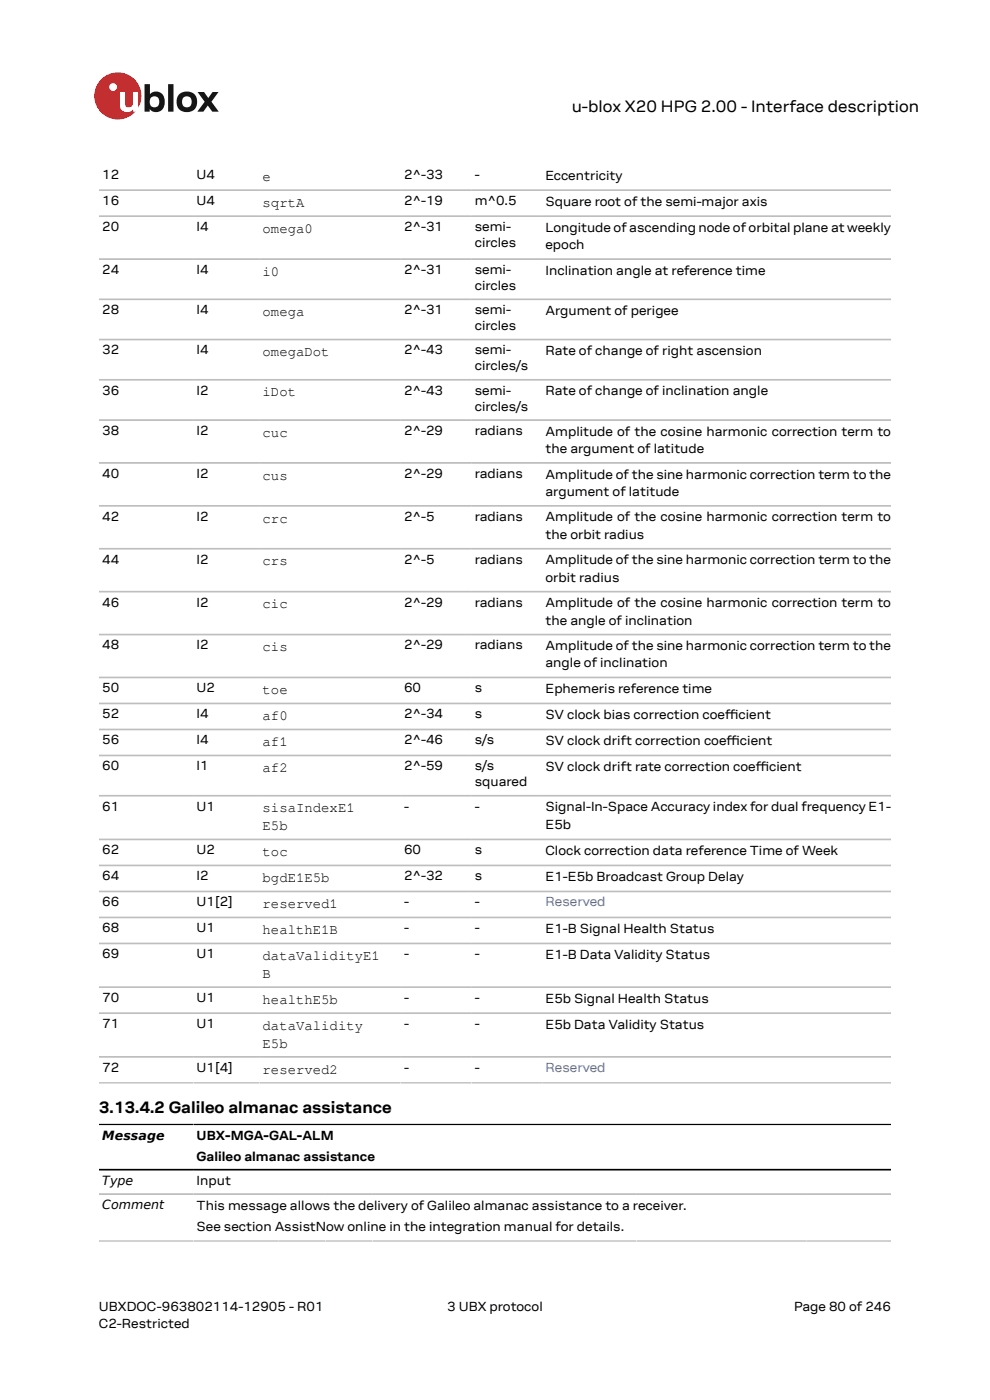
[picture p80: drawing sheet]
<svg xmlns="http://www.w3.org/2000/svg" width="210mm" height="297mm" viewBox="0 0 210 297" stroke-linecap="round" stroke-linejoin="round" font-family="sans-serif">
<defs><g id="words">
<g font-size="3.5">
<text x="121.3" y="23.7">u-blox X20 HPG 2.00 - Interface description</text>
<text x="21" y="236.1">3.13.4.2 Galileo almanac assistance</text>
</g>
<g font-size="3">
<text x="55.7" y="38.4">e</text>
<text x="55.7" y="43.9">sqrtA</text>
<text x="55.7" y="49.4">omega0</text>
<text x="55.7" y="58.5">i0</text>
<text x="55.7" y="67">omega</text>
<text x="55.7" y="75.6">omegaDot</text>
<text x="55.7" y="84.1">iDot</text>
<text x="55.7" y="92.6">cuc</text>
<text x="55.7" y="101.7">cus</text>
<text x="55.7" y="110.8">crc</text>
<text x="55.7" y="119.9">crs</text>
<text x="55.7" y="129.1">cic</text>
<text x="55.7" y="138.2">cis</text>
<text x="55.7" y="147.3">toe</text>
<text x="55.7" y="152.8">af0</text>
<text x="55.7" y="158.3">af1</text>
<text x="55.7" y="163.8">af2</text>
<text x="55.7" y="172.3">sisaIndexE1</text>
<text x="55.7" y="176.1">E5b</text>
<text x="55.7" y="181.6">toc</text>
<text x="55.7" y="187.1">bgdE1E5b</text>
<text x="55.7" y="192.6">reserved1</text>
<text x="55.7" y="198.2">healthE1B</text>
<text x="55.7" y="203.7">dataValidityE1</text>
<text x="55.7" y="207.4">B</text>
<text x="55.7" y="213">healthE5b</text>
<text x="55.7" y="218.5">dataValidity</text>
<text x="55.7" y="222.2">E5b</text>
<text x="55.7" y="227.7">reserved2</text>
</g>
<g font-size="2.8">
<text x="21.7" y="38">12</text>
<text x="41.7" y="38">U4</text>
<text x="85.7" y="38">2^-33</text>
<text x="100.7" y="38">-</text>
<text x="115.7" y="38.1">Eccentricity</text>
<text x="21.7" y="43.5">16</text>
<text x="41.7" y="43.5">U4</text>
<text x="85.7" y="43.5">2^-19</text>
<text x="100.7" y="43.5">m^0.5</text>
<text x="115.7" y="43.6">Square root of the semi-major axis</text>
<text x="21.7" y="49">20</text>
<text x="41.7" y="49">I4</text>
<text x="85.7" y="49">2^-31</text>
<text x="100.7" y="49">semi-</text>
<text x="100.7" y="52.4">circles</text>
<text x="115.7" y="49.2">Longitude of ascending node of orbital plane at weekly</text>
<text x="115.7" y="52.8">epoch</text>
<text x="21.7" y="58.1">24</text>
<text x="41.7" y="58.1">I4</text>
<text x="85.7" y="58.1">2^-31</text>
<text x="100.7" y="58.1">semi-</text>
<text x="115.7" y="58.3">Inclination angle at reference time</text>
<text x="100.7" y="61.5">circles</text>
<text x="21.7" y="66.7">28</text>
<text x="41.7" y="66.7">I4</text>
<text x="85.7" y="66.7">2^-31</text>
<text x="100.7" y="66.7">semi-</text>
<text x="100.7" y="70.1">circles</text>
<text x="115.7" y="66.8">Argument of perigee</text>
<text x="21.7" y="75.2">32</text>
<text x="41.7" y="75.2">I4</text>
<text x="85.7" y="75.2">2^-43</text>
<text x="100.7" y="75.2">semi-</text>
<text x="115.7" y="75.3">Rate of change of right ascension</text>
<text x="21.7" y="83.7">36</text>
<text x="41.7" y="83.7">I2</text>
<text x="85.7" y="83.7">2^-43</text>
<text x="100.7" y="78.6">circles/s</text>
<text x="100.7" y="83.7">semi-</text>
<text x="115.7" y="83.9">Rate of change of inclination angle</text>
<text x="100.7" y="87.1">circles/s</text>
<text x="21.7" y="92.3">38</text>
<text x="41.7" y="92.3">I2</text>
<text x="85.7" y="92.3">2^-29</text>
<text x="100.7" y="92.3">radians</text>
<text x="115.7" y="92.4">Amplitude of the cosine harmonic correction term to</text>
<text x="21.7" y="101.4">40</text>
<text x="41.7" y="101.4">I2</text>
<text x="85.7" y="101.4">2^-29</text>
<text x="100.7" y="101.4">radians</text>
<text x="115.7" y="96.1">the argument of latitude</text>
<text x="115.7" y="101.5">Amplitude of the sine harmonic correction term to the</text>
<text x="115.7" y="105.2">argument of latitude</text>
<text x="21.7" y="110.5">42</text>
<text x="41.7" y="110.5">I2</text>
<text x="85.7" y="110.5">2^-5</text>
<text x="100.7" y="110.5">radians</text>
<text x="115.7" y="110.6">Amplitude of the cosine harmonic correction term to</text>
<text x="21.7" y="119.6">44</text>
<text x="41.7" y="119.6">I2</text>
<text x="85.7" y="119.6">2^-5</text>
<text x="100.7" y="119.6">radians</text>
<text x="115.7" y="114.3">the orbit radius</text>
<text x="115.7" y="119.7">Amplitude of the sine harmonic correction term to the</text>
<text x="115.7" y="123.4">orbit radius</text>
<text x="21.7" y="128.7">46</text>
<text x="41.7" y="128.7">I2</text>
<text x="85.7" y="128.7">2^-29</text>
<text x="100.7" y="128.7">radians</text>
<text x="115.7" y="128.8">Amplitude of the cosine harmonic correction term to</text>
<text x="21.7" y="137.8">48</text>
<text x="41.7" y="137.8">I2</text>
<text x="85.7" y="137.8">2^-29</text>
<text x="100.7" y="137.8">radians</text>
<text x="115.7" y="132.5">the angle of inclination</text>
<text x="115.7" y="137.9">Amplitude of the sine harmonic correction term to the</text>
<text x="115.7" y="141.6">angle of inclination</text>
<text x="21.7" y="146.9">50</text>
<text x="41.7" y="146.9">U2</text>
<text x="85.7" y="146.9">60</text>
<text x="100.7" y="146.9">s</text>
<text x="115.7" y="147">Ephemeris reference time</text>
<text x="21.7" y="152.4">52</text>
<text x="41.7" y="152.4">I4</text>
<text x="85.7" y="152.4">2^-34</text>
<text x="100.7" y="152.4">s</text>
<text x="115.7" y="152.5">SV clock bias correction coefcient</text>
<text x="153.8" y="152.5">f</text>
<text x="153.8" y="152.5">i</text>
<text x="21.7" y="157.9">56</text>
<text x="41.7" y="157.9">I4</text>
<text x="85.7" y="157.9">2^-46</text>
<text x="100.7" y="157.9">s/s</text>
<text x="115.7" y="158.1">SV clock drift correction coefcient</text>
<text x="154.1" y="158.1">f</text>
<text x="154.1" y="158.1">i</text>
<text x="21.7" y="163.4">60</text>
<text x="41.7" y="163.4">I1</text>
<text x="85.7" y="163.4">2^-59</text>
<text x="100.7" y="163.4">s/s</text>
<text x="100.7" y="166.8">squared</text>
<text x="115.7" y="163.6">SV clock drift rate correction coefcient</text>
<text x="160.3" y="163.6">f</text>
<text x="160.3" y="163.6">i</text>
<text x="21.7" y="172">61</text>
<text x="41.7" y="172">U1</text>
<text x="85.7" y="172">-</text>
<text x="100.7" y="172">-</text>
<text x="115.7" y="172.1">Signal-In-Space Accuracy index for dual frequency E1-</text>
<text x="115.7" y="175.8">E5b</text>
<text x="21.7" y="181.2">62</text>
<text x="41.7" y="181.2">U2</text>
<text x="85.7" y="181.2">60</text>
<text x="100.7" y="181.2">s</text>
<text x="115.7" y="181.4">Clock correction data reference Time of Week</text>
<text x="21.7" y="186.8">64</text>
<text x="41.7" y="186.8">I2</text>
<text x="85.7" y="186.8">2^-32</text>
<text x="100.7" y="186.8">s</text>
<text x="115.7" y="186.9">E1-E5b Broadcast Group Delay</text>
<text x="21.7" y="192.3">66</text>
<text x="21.7" y="197.8">68</text>
<text x="41.7" y="192.3">U1[2]</text>
<text x="41.7" y="197.8">U1</text>
<text x="85.7" y="192.3">-</text>
<text x="85.7" y="197.8">-</text>
<text x="100.7" y="192.3">-</text>
<text x="100.7" y="197.8">-</text>
<text x="115.7" y="197.9">E1-B Signal Health Status</text>
<text x="21.7" y="203.3">69</text>
<text x="41.7" y="203.3">U1</text>
<text x="85.7" y="203.3">-</text>
<text x="100.7" y="203.3">-</text>
<text x="115.7" y="203.5">E1-B Data Validity Status</text>
<text x="21.7" y="212.6">70</text>
<text x="41.7" y="212.6">U1</text>
<text x="85.7" y="212.6">-</text>
<text x="100.7" y="212.6">-</text>
<text x="115.7" y="212.7">E5b Signal Health Status</text>
<text x="21.7" y="218.1">71</text>
<text x="41.7" y="218.1">U1</text>
<text x="85.7" y="218.1">-</text>
<text x="100.7" y="218.1">-</text>
<text x="115.7" y="218.2">E5b Data Validity Status</text>
<text x="21.7" y="227.4">72</text>
<text x="41.7" y="227.4">U1[4]</text>
<text x="85.7" y="227.4">-</text>
<text x="100.7" y="227.4">-</text>
<text x="41.7" y="241.9">UBX-MGA-GAL-ALM</text>
<text x="41.7" y="246.4">Galileo almanac assistance</text>
<text x="41.7" y="251.3">Input</text>
<text x="41.7" y="256.6">This message allows the delivery of Galileo almanac assistance to a receiver.</text>
<text x="41.7" y="261.1">See section AssistNow online in the integration manual for details.</text>
<text x="21" y="278">UBXDOC-963802114-12905 - R01</text>
<text x="21" y="281.8">C2-Restricted</text>
<text x="94.9" y="278">3 UBX protocol</text>
<text x="168.4" y="278">Page 80 of 246</text>
</g>
<g font-size="2.8" fill="#4664b4">
<text x="115.7" y="192.3">Reserved</text>
<text x="115.7" y="227.4">Reserved</text>
</g>
<g font-size="2.7">
<text x="21.7" y="241.7">Message</text>
<text x="21.7" y="251.3">Type</text>
<text x="21.7" y="256.5">Comment</text>
</g>
</g></defs>
<circle cx="25" cy="20.4" r="5" fill="#ed2023"/>
<circle cx="24" cy="18.5" r=".83" fill="#fff"/>
<g fill="#151516">
<path d="M35.7 17.9h1.1v5.8h-1.1z"/>
<path d="M41.9 19.5h1.4l.9 1.3 .9-1.3h1.3l-1.6 2.1 1.6 2.1h-1.4l-.9-1.3-1 1.3h-1.2l1.5-2.1z"/>
<path d="M32 20.7a1.17 1.17 0 0 0-.1 1.5 1.17 1.17 0 0 0 1.4 .4 1.16 1.16 0 0 0 .4-1.6 1.16 1.16 0 0 0-1.7-.3zM30.7 17.9h1.1v2.1a1.82 1.82 0 0 1 2.2-.4 1.82 1.82 0 0 1 .9 2 1.83 1.83 0 0 1-1 2 1.83 1.83 0 0 1-2.1-.5v.6h-1.1z"/>
<path d="M38.9 20.7a1.18 1.18 0 0 0-.2 1.5 1.18 1.18 0 0 0 1.5 .4 1.18 1.18 0 0 0 .4-1.5 1.18 1.18 0 0 0-1.5-.5zM37.4 21.6a2.25 2.25 0 0 1 4.5 0 2.25 2.25 0 0 1-4.5 0z"/>
</g>
<path d="M25.4 19.5h1.1v2.5a.84 .84 0 0 0 1 .8 .84 .84 0 0 0 .7-1v-2.3h1.1v4.2h-1.1v-.5a1.59 1.59 0 0 1-1.8 .5 1.59 1.59 0 0 1-1-1.5z" fill="#fff"/>
<g fill="none" stroke="#bebebe" stroke-width=".35">
<path d="M21 40.3h168M21 45.9h168M21 55h168M21 63.5h168M21 72h168M21 80.6h168M21 89.1h168M21 98.2h168M21 107.3h168M21 116.4h168M21 125.5h168M21 134.6h168"/>
<path d="M21 143.7h168M21 149.2h168M21 154.8h168M21 160.3h168M21 168.8h168M21 178.1h168M21 183.6h168M21 189.1h168M21 194.6h168M21 200.1h168M21 209.4h168M21 214.9h168"/>
<path d="M21 224.2h168M21 229.7h168M21 253.3h168M21 263.3h168"/>
</g>
<path d="M21 238.5h168M21 248.1h168" fill="none" stroke="#000" stroke-width=".35"/>
<use href="#words"/>
</svg>
